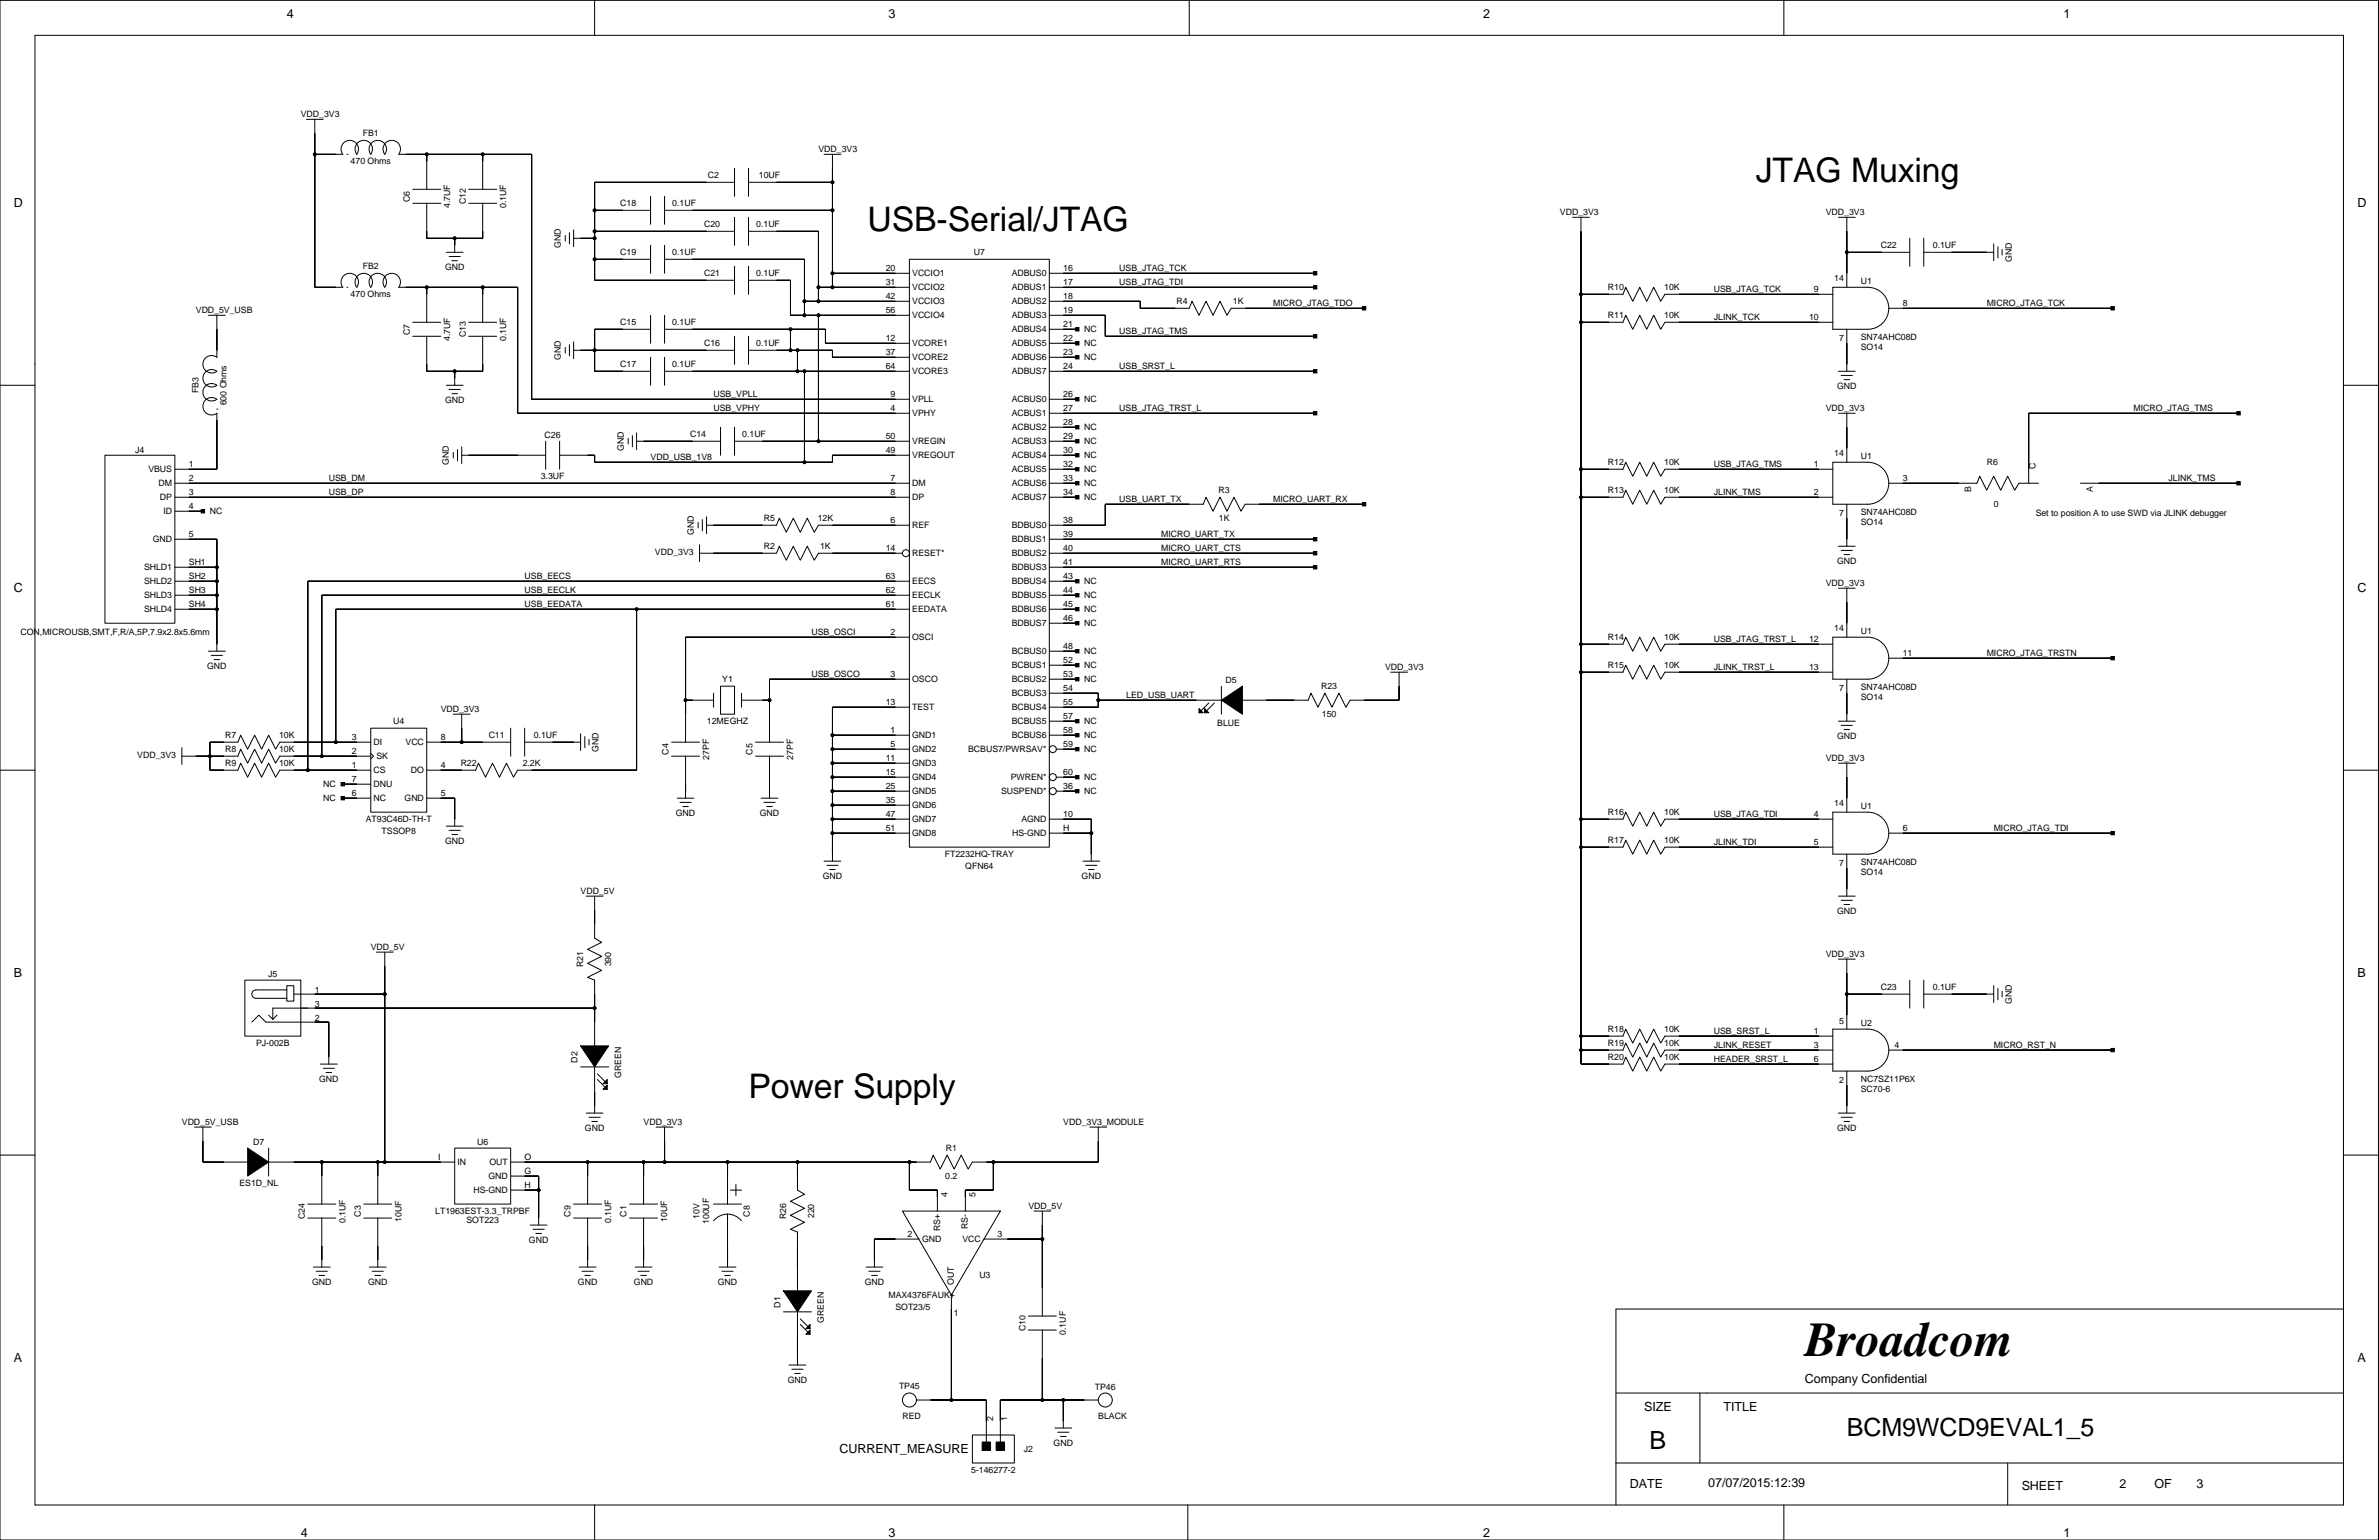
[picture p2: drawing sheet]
<svg xmlns="http://www.w3.org/2000/svg" width="432mm" height="279mm" viewBox="0 0 432 279" stroke-linecap="round" stroke-linejoin="round" font-family="sans-serif">
<defs><g id="words">
<text font-size="8.8" x="327.6" y="246.1">Broadcom</text>
<g font-size="6.1">
<text x="318.7" y="32.9">JTAG Muxing</text>
<text x="157.4" y="41.8">USB-Serial/JTAG</text>
<text x="135.9" y="199.3">Power Supply</text>
</g>
<g font-size="4.6">
<text x="299.4" y="263">B</text>
<text x="335.2" y="260.6">BCM9WCD9EVAL1_5</text>
</g>
<g font-size="2.3">
<text x="52.1" y="3.4">4</text>
<text x="161.3" y="3.4">3</text>
<text x="269.2" y="3.4">2</text>
<text x="374.6" y="3.4">1</text>
<text x="2.5" y="37.6">D</text>
<text x="427.9" y="37.6">D</text>
<text x="2.5" y="107.5">C</text>
<text x="427.9" y="107.5">C</text>
<text x="2.5" y="177.3">B</text>
<text x="427.9" y="177.3">B</text>
<text x="2.5" y="247.1">A</text>
<text x="327.6" y="250.9">Company Confidential</text>
<text x="427.9" y="247.1">A</text>
<text x="298.4" y="256">SIZE</text>
<text x="312.8" y="256">TITLE</text>
<text x="152.4" y="263.6">CURRENT_MEASURE</text>
<text x="310.1" y="269.7">07/07/2015:12:39</text>
<text x="384.7" y="270">2</text>
<text x="398.7" y="270">3</text>
<text x="295.8" y="270">DATE</text>
<text x="366.9" y="270.2">SHEET</text>
<text x="391.1" y="270">OF</text>
<text x="54.6" y="278.9">4</text>
<text x="161.3" y="278.9">3</text>
<text x="269.2" y="278.9">2</text>
<text x="374.6" y="278.9">1</text>
</g>
<g font-size="1.6">
<text x="54.6" y="21.3">VDD_3V3</text>
<text x="63.6" y="29.7">470 Ohms</text>
<text x="65.8" y="24.7">FB1</text>
<text x="148.6" y="27.6">VDD_3V3</text>
<text x="128.5" y="32.3">C2</text>
<text x="137.7" y="32.3">10UF</text>
<text x="74.4" y="36.6" transform="rotate(-90 74.4 36.6)">C6</text>
<text x="81.7" y="37.8" transform="rotate(-90 81.7 37.8)">4.7UF</text>
<text x="84.5" y="37.1" transform="rotate(-90 84.5 37.1)">C12</text>
<text x="91.9" y="37.8" transform="rotate(-90 91.9 37.8)">0.1UF</text>
<text x="112.6" y="37.4">C18</text>
<text x="122" y="37.4">0.1UF</text>
<text x="127.8" y="41.2">C20</text>
<text x="137.3" y="41.2">0.1UF</text>
<text x="283.1" y="39.1">VDD_3V3</text>
<text x="331.4" y="39.1">VDD_3V3</text>
<text x="101.8" y="45" transform="rotate(-90 101.8 45)">GND</text>
<text x="112.6" y="46.2">C19</text>
<text x="122" y="46.2">0.1UF</text>
<text x="176.7" y="46.2">U7</text>
<text x="341.4" y="45">C22</text>
<text x="350.8" y="45">0.1UF</text>
<text x="365.1" y="47.5" transform="rotate(-90 365.1 47.5)">GND</text>
<text x="63.6" y="53.9">470 Ohms</text>
<text x="65.8" y="48.8">FB2</text>
<text x="80.8" y="49">GND</text>
<text x="127.8" y="50.1">C21</text>
<text x="137.3" y="50.1">0.1UF</text>
<text x="160.8" y="49.2">20</text>
<text x="160.8" y="51.8">31</text>
<text x="165.6" y="52.6">VCCIO2</text>
<text x="165.6" y="50.1">VCCIO1</text>
<text x="183.6" y="52.6">ADBUS1</text>
<text x="183.6" y="50.1">ADBUS0</text>
<text x="193" y="49.2">16</text>
<text x="193" y="51.8">17</text>
<text x="203.2" y="51.8">USB_JTAG_TDI</text>
<text x="203.2" y="49.2">USB_JTAG_TCK</text>
<text x="291.9" y="52.6">R10</text>
<text x="302.1" y="52.6">10K</text>
<text x="311.1" y="53">USB_JTAG_TCK</text>
<text x="329.2" y="53">9</text>
<text x="332.9" y="51">14</text>
<text x="337.7" y="51.6">U1</text>
<text x="35.6" y="56.8">VDD_5V_USB</text>
<text x="112.6" y="58.9">C15</text>
<text x="122" y="58.9">0.1UF</text>
<text x="160.8" y="54.3">42</text>
<text x="160.8" y="56.8">56</text>
<text x="165.6" y="57.7">VCCIO4</text>
<text x="165.6" y="55.1">VCCIO3</text>
<text x="183.6" y="57.7">ADBUS3</text>
<text x="183.6" y="55.1">ADBUS2</text>
<text x="193" y="54.3">18</text>
<text x="193" y="56.8">19</text>
<text x="193" y="59.4">21</text>
<text x="213.6" y="55.1">R4</text>
<text x="223.8" y="55.1">1K</text>
<text x="231.1" y="55.6">MICRO_JTAG_TDO</text>
<text x="291.9" y="57.7">R11</text>
<text x="302.1" y="57.7">10K</text>
<text x="311.1" y="58.1">JLINK_TCK</text>
<text x="328.4" y="58.1">10</text>
<text x="345.4" y="55.6">8</text>
<text x="360.6" y="55.6">MICRO_JTAG_TCK</text>
<text x="74.4" y="60.8" transform="rotate(-90 74.4 60.8)">C7</text>
<text x="81.7" y="61.9" transform="rotate(-90 81.7 61.9)">4.7UF</text>
<text x="84.5" y="61.2" transform="rotate(-90 84.5 61.2)">C13</text>
<text x="91.9" y="61.9" transform="rotate(-90 91.9 61.9)">0.1UF</text>
<text x="101.8" y="65.3" transform="rotate(-90 101.8 65.3)">GND</text>
<text x="127.8" y="62.8">C16</text>
<text x="137.3" y="62.8">0.1UF</text>
<text x="160.8" y="61.9">12</text>
<text x="160.8" y="64.5">37</text>
<text x="165.6" y="65.3">VCORE2</text>
<text x="165.6" y="62.8">VCORE1</text>
<text x="183.6" y="65.3">ADBUS6</text>
<text x="183.6" y="62.8">ADBUS5</text>
<text x="183.6" y="60.2">ADBUS4</text>
<text x="193" y="61.9">22</text>
<text x="193" y="64.5">23</text>
<text x="196.8" y="60.2">NC</text>
<text x="196.8" y="62.8">NC</text>
<text x="196.8" y="65.3">NC</text>
<text x="203.2" y="60.6">USB_JTAG_TMS</text>
<text x="333.8" y="61.9">7</text>
<text x="337.7" y="61.7">SN74AHC08D</text>
<text x="337.7" y="63.5">SO14</text>
<text x="36" y="71.3" transform="rotate(-90 36 71.3)">FB3</text>
<text x="112.6" y="66.6">C17</text>
<text x="122" y="66.6">0.1UF</text>
<text x="160.8" y="67">64</text>
<text x="165.6" y="67.8">VCORE3</text>
<text x="183.6" y="67.8">ADBUS7</text>
<text x="193" y="67">24</text>
<text x="203.2" y="67">USB_SRST_L</text>
<text x="333.4" y="70.6">GND</text>
<text x="41.1" y="73.5" transform="rotate(-90 41.1 73.5)">600 Ohms</text>
<text x="80.8" y="73.2">GND</text>
<text x="129.5" y="72.1">USB_VPLL</text>
<text x="129.5" y="74.6">USB_VPHY</text>
<text x="161.6" y="72.1">9</text>
<text x="161.6" y="74.6">4</text>
<text x="165.6" y="75.5">VPHY</text>
<text x="165.6" y="72.9">VPLL</text>
<text x="183.6" y="78">ACBUS2</text>
<text x="183.6" y="75.5">ACBUS1</text>
<text x="183.6" y="72.9">ACBUS0</text>
<text x="193" y="72.1">26</text>
<text x="193" y="74.6">27</text>
<text x="193" y="77.2">28</text>
<text x="196.8" y="72.9">NC</text>
<text x="196.8" y="78">NC</text>
<text x="203.2" y="74.6">USB_JTAG_TRST_L</text>
<text x="331.4" y="74.6">VDD_3V3</text>
<text x="387.3" y="74.6">MICRO_JTAG_TMS</text>
<text x="24.6" y="82.2">J4</text>
<text x="98.9" y="79.5">C26</text>
<text x="113.2" y="81.8" transform="rotate(-90 113.2 81.8)">GND</text>
<text x="118.1" y="83.5">VDD_USB_1V8</text>
<text x="125.3" y="79.3">C14</text>
<text x="134.7" y="79.3">0.1UF</text>
<text x="160.8" y="82.2">49</text>
<text x="160.8" y="79.7">50</text>
<text x="165.6" y="80.5">VREGIN</text>
<text x="165.6" y="83.1">VREGOUT</text>
<text x="183.6" y="83.1">ACBUS4</text>
<text x="183.6" y="80.5">ACBUS3</text>
<text x="193" y="79.7">29</text>
<text x="193" y="82.2">30</text>
<text x="196.8" y="80.5">NC</text>
<text x="196.8" y="83.1">NC</text>
<text x="332.9" y="82.7">14</text>
<text x="337.7" y="83.3">U1</text>
<text x="26.9" y="85.6">VBUS</text>
<text x="28.8" y="88.1">DM</text>
<text x="34.3" y="84.8">1</text>
<text x="34.3" y="87.3">2</text>
<text x="34.3" y="89.9">3</text>
<text x="59.7" y="87.3">USB_DM</text>
<text x="59.7" y="89.9">USB_DP</text>
<text x="81.5" y="84.4" transform="rotate(-90 81.5 84.4)">GND</text>
<text x="98.2" y="86.9">3.3UF</text>
<text x="161.6" y="87.3">7</text>
<text x="161.6" y="89.9">8</text>
<text x="165.6" y="88.1">DM</text>
<text x="183.6" y="88.1">ACBUS6</text>
<text x="183.6" y="85.6">ACBUS5</text>
<text x="193" y="84.8">32</text>
<text x="193" y="87.3">33</text>
<text x="193" y="89.9">34</text>
<text x="196.8" y="85.6">NC</text>
<text x="196.8" y="88.1">NC</text>
<text x="221.2" y="89.4">R3</text>
<text x="291.9" y="84.3">R12</text>
<text x="291.9" y="89.4">R13</text>
<text x="302.1" y="84.3">10K</text>
<text x="302.1" y="89.4">10K</text>
<text x="311.1" y="84.8">USB_JTAG_TMS</text>
<text x="311.1" y="89.9">JLINK_TMS</text>
<text x="329.2" y="89.9">2</text>
<text x="329.2" y="84.8">1</text>
<text x="345.4" y="87.3">3</text>
<text x="357.8" y="89.2" transform="rotate(-90 357.8 89.2)">B</text>
<text x="360.6" y="84.3">R6</text>
<text x="369.5" y="85.1" transform="rotate(-90 369.5 85.1)">C</text>
<text x="379.9" y="89.2" transform="rotate(-90 379.9 89.2)">A</text>
<text x="393.6" y="87.3">JLINK_TMS</text>
<text x="29" y="90.7">DP</text>
<text x="29.7" y="93.2">ID</text>
<text x="34.3" y="92.4">4</text>
<text x="38.1" y="93.2">NC</text>
<text x="138.7" y="94.5">R5</text>
<text x="148.4" y="94.5">12K</text>
<text x="161.6" y="94.9">6</text>
<text x="165.6" y="95.8">REF</text>
<text x="165.6" y="90.7">DP</text>
<text x="183.6" y="90.7">ACBUS7</text>
<text x="183.6" y="95.8">BDBUS0</text>
<text x="193" y="94.9">38</text>
<text x="196.8" y="90.7">NC</text>
<text x="203.2" y="91.1">USB_UART_TX</text>
<text x="221.2" y="94.5">1K</text>
<text x="231.1" y="91.1">MICRO_UART_RX</text>
<text x="333.8" y="93.7">7</text>
<text x="337.7" y="93.5">SN74AHC08D</text>
<text x="337.7" y="95.3">SO14</text>
<text x="361.9" y="92">0</text>
<text x="369.5" y="93.7">Set to position A to use SWD via JLINK debugger</text>
<text x="27.7" y="98.3">GND</text>
<text x="34.3" y="97.5">5</text>
<text x="118.9" y="100.6">VDD_3V3</text>
<text x="125.9" y="97" transform="rotate(-90 125.9 97)">GND</text>
<text x="138.7" y="99.6">R2</text>
<text x="148.9" y="99.6">1K</text>
<text x="160.8" y="100">14</text>
<text x="165.6" y="100.8">RESET*</text>
<text x="183.6" y="100.8">BDBUS2</text>
<text x="183.6" y="98.3">BDBUS1</text>
<text x="193" y="97.5">39</text>
<text x="193" y="100">40</text>
<text x="210.8" y="97.5">MICRO_UART_TX</text>
<text x="210.8" y="100">MICRO_UART_CTS</text>
<text x="26.1" y="105.9">SHLD2</text>
<text x="26.1" y="103.4">SHLD1</text>
<text x="34.3" y="102.5">SH1</text>
<text x="34.3" y="105.1">SH2</text>
<text x="34.3" y="107.6">SH3</text>
<text x="95.2" y="107.6">USB_EECLK</text>
<text x="95.2" y="105.1">USB_EECS</text>
<text x="160.8" y="107.6">62</text>
<text x="160.8" y="105.1">63</text>
<text x="165.6" y="105.9">EECS</text>
<text x="183.6" y="105.9">BDBUS4</text>
<text x="183.6" y="103.4">BDBUS3</text>
<text x="193" y="102.5">41</text>
<text x="193" y="105.1">43</text>
<text x="193" y="107.6">44</text>
<text x="196.8" y="105.9">NC</text>
<text x="210.8" y="102.5">MICRO_UART_RTS</text>
<text x="331.4" y="106.4">VDD_3V3</text>
<text x="333.4" y="102.4">GND</text>
<text x="26.1" y="111">SHLD4</text>
<text x="26.1" y="108.5">SHLD3</text>
<text x="34.3" y="110.2">SH4</text>
<text x="95.2" y="110.2">USB_EEDATA</text>
<text x="160.8" y="110.2">61</text>
<text x="165.6" y="108.5">EECLK</text>
<text x="165.6" y="111">EEDATA</text>
<text x="183.6" y="113.5">BDBUS7</text>
<text x="183.6" y="111">BDBUS6</text>
<text x="183.6" y="108.5">BDBUS5</text>
<text x="193" y="110.2">45</text>
<text x="193" y="112.7">46</text>
<text x="196.8" y="108.5">NC</text>
<text x="196.8" y="111">NC</text>
<text x="196.8" y="113.5">NC</text>
<text x="3.7" y="115.2">CON,MICROUSB,SMT,F,R/A,5P,7.9x2.8x5.6mm</text>
<text x="147.3" y="115.2">USB_OSCI</text>
<text x="161.6" y="115.2">2</text>
<text x="165.6" y="116.1">OSCI</text>
<text x="183.6" y="118.6">BCBUS0</text>
<text x="193" y="117.8">48</text>
<text x="196.8" y="118.6">NC</text>
<text x="291.9" y="116.1">R14</text>
<text x="302.1" y="116.1">10K</text>
<text x="311.1" y="116.5">USB_JTAG_TRST_L</text>
<text x="328.4" y="116.5">12</text>
<text x="332.9" y="114.5">14</text>
<text x="337.7" y="115.1">U1</text>
<text x="345.4" y="119.1">11</text>
<text x="360.6" y="119.1">MICRO_JTAG_TRSTN</text>
<text x="37.6" y="121.4">GND</text>
<text x="131.1" y="123.7">Y1</text>
<text x="147.3" y="122.9">USB_OSCO</text>
<text x="161.6" y="122.9">3</text>
<text x="165.6" y="123.7">OSCO</text>
<text x="183.6" y="123.7">BCBUS2</text>
<text x="183.6" y="121.2">BCBUS1</text>
<text x="193" y="120.3">52</text>
<text x="193" y="122.9">53</text>
<text x="193" y="125.4">54</text>
<text x="196.8" y="121.2">NC</text>
<text x="196.8" y="123.7">NC</text>
<text x="222.5" y="124">D5</text>
<text x="239.8" y="125">R23</text>
<text x="251.4" y="121.6">VDD_3V3</text>
<text x="291.9" y="121.2">R15</text>
<text x="302.1" y="121.2">10K</text>
<text x="311.1" y="121.6">JLINK_TRST_L</text>
<text x="328.4" y="121.6">13</text>
<text x="333.8" y="125.4">7</text>
<text x="337.7" y="125.2">SN74AHC08D</text>
<text x="71.4" y="131.3">U4</text>
<text x="80" y="129.2">VDD_3V3</text>
<text x="128.3" y="131.3">12MEGHZ</text>
<text x="160.8" y="127.9">13</text>
<text x="165.6" y="128.8">TEST</text>
<text x="183.6" y="131.3">BCBUS5</text>
<text x="183.6" y="128.8">BCBUS4</text>
<text x="183.6" y="126.2">BCBUS3</text>
<text x="193" y="127.9">55</text>
<text x="193" y="130.5">57</text>
<text x="196.8" y="131.3">NC</text>
<text x="204.4" y="126.7">LED_USB_UART</text>
<text x="220.9" y="131.8">BLUE</text>
<text x="239.9" y="130">150</text>
<text x="337.7" y="127">SO14</text>
<text x="24.9" y="137.4">VDD_3V3</text>
<text x="40.9" y="133.9">R7</text>
<text x="40.9" y="136.4">R8</text>
<text x="50.7" y="133.9">10K</text>
<text x="50.7" y="136.4">10K</text>
<text x="63.9" y="136.8">2</text>
<text x="63.9" y="134.3">3</text>
<text x="67.8" y="135.1">DI</text>
<text x="68.3" y="137.7">SK</text>
<text x="73.6" y="135.1">VCC</text>
<text x="80" y="134.3">8</text>
<text x="88.7" y="133.9">C11</text>
<text x="96.9" y="133.9">0.1UF</text>
<text x="108.7" y="136.4" transform="rotate(-90 108.7 136.4)">GND</text>
<text x="121.4" y="136.9" transform="rotate(-90 121.4 136.9)">C4</text>
<text x="128.7" y="137.8" transform="rotate(-90 128.7 137.8)">27PF</text>
<text x="136.6" y="136.9" transform="rotate(-90 136.6 136.9)">C5</text>
<text x="144" y="137.8" transform="rotate(-90 144 137.8)">27PF</text>
<text x="161.6" y="133">1</text>
<text x="161.6" y="135.6">5</text>
<text x="165.6" y="136.4">GND2</text>
<text x="165.6" y="133.9">GND1</text>
<text x="175.7" y="136.4">BCBUS7/PWRSAV*</text>
<text x="183.6" y="133.9">BCBUS6</text>
<text x="193" y="133">58</text>
<text x="193" y="135.6">59</text>
<text x="196.8" y="133.9">NC</text>
<text x="196.8" y="136.4">NC</text>
<text x="333.4" y="134.1">GND</text>
<text x="40.9" y="138.9">R9</text>
<text x="50.7" y="138.9">10K</text>
<text x="58.7" y="142.7">NC</text>
<text x="63.9" y="141.9">7</text>
<text x="63.9" y="139.4">1</text>
<text x="67.8" y="140.2">CS</text>
<text x="67.8" y="142.7">DNU</text>
<text x="74.6" y="140.2">DO</text>
<text x="80" y="139.4">4</text>
<text x="83.6" y="138.9">R22</text>
<text x="94.9" y="138.9">2.2K</text>
<text x="160.8" y="138.1">11</text>
<text x="160.8" y="140.6">15</text>
<text x="160.8" y="143.2">25</text>
<text x="165.6" y="141.5">GND4</text>
<text x="165.6" y="138.9">GND3</text>
<text x="183.4" y="141.5">PWREN*</text>
<text x="193" y="140.6">60</text>
<text x="193" y="143.2">36</text>
<text x="196.8" y="141.5">NC</text>
<text x="331.4" y="138.1">VDD_3V3</text>
<text x="58.7" y="145.3">NC</text>
<text x="63.9" y="144.4">6</text>
<text x="66.4" y="149.1">AT93C46D-TH-T</text>
<text x="67.8" y="145.3">NC</text>
<text x="73.4" y="145.3">GND</text>
<text x="80" y="144.4">5</text>
<text x="122.7" y="148.1">GND</text>
<text x="137.9" y="148.1">GND</text>
<text x="160.8" y="145.7">35</text>
<text x="160.8" y="148.3">47</text>
<text x="165.6" y="149.1">GND7</text>
<text x="165.6" y="146.6">GND6</text>
<text x="165.6" y="144">GND5</text>
<text x="181.7" y="144">SUSPEND*</text>
<text x="185.4" y="149.1">AGND</text>
<text x="193" y="148.3">10</text>
<text x="196.8" y="144">NC</text>
<text x="291.9" y="147.8">R16</text>
<text x="302.1" y="147.8">10K</text>
<text x="311.1" y="148.3">USB_JTAG_TDI</text>
<text x="329.2" y="148.3">4</text>
<text x="332.9" y="146.2">14</text>
<text x="337.7" y="146.8">U1</text>
<text x="69.3" y="151.3">TSSOP8</text>
<text x="80.8" y="153.2">GND</text>
<text x="160.8" y="150.8">51</text>
<text x="165.6" y="151.6">GND8</text>
<text x="171.5" y="155.4">FT2232HQ-TRAY</text>
<text x="183.7" y="151.6">HS-GND</text>
<text x="193" y="150.8">H</text>
<text x="291.9" y="152.9">R17</text>
<text x="302.1" y="152.9">10K</text>
<text x="311.1" y="153.3">JLINK_TDI</text>
<text x="329.2" y="153.3">5</text>
<text x="345.4" y="150.8">6</text>
<text x="361.9" y="150.8">MICRO_JTAG_TDI</text>
<text x="149.3" y="159.5">GND</text>
<text x="175.2" y="157.7">QFN64</text>
<text x="196.3" y="159.5">GND</text>
<text x="333.8" y="157.1">7</text>
<text x="337.7" y="157">SN74AHC08D</text>
<text x="337.7" y="158.7">SO14</text>
<text x="105.4" y="162.2">VDD_5V</text>
<text x="333.4" y="165.9">GND</text>
<text x="67.3" y="172.4">VDD_5V</text>
<text x="331.4" y="173.7">VDD_3V3</text>
<text x="48.7" y="177.3">J5</text>
<text x="105.9" y="175.5" transform="rotate(-90 105.9 175.5)">R21</text>
<text x="110.9" y="175.3" transform="rotate(-90 110.9 175.3)">390</text>
<text x="341.4" y="179.6">C23</text>
<text x="350.8" y="179.6">0.1UF</text>
<text x="57.1" y="185.2">2</text>
<text x="57.1" y="182.6">3</text>
<text x="57.1" y="180.1">1</text>
<text x="333.8" y="185.8">5</text>
<text x="365.1" y="182.1" transform="rotate(-90 365.1 182.1)">GND</text>
<text x="46.5" y="189.7">PJ-002B</text>
<text x="291.9" y="187.2">R18</text>
<text x="291.9" y="189.7">R19</text>
<text x="302.1" y="187.2">10K</text>
<text x="302.1" y="189.7">10K</text>
<text x="311.1" y="187.6">USB_SRST_L</text>
<text x="311.1" y="190.2">JLINK_RESET</text>
<text x="329.2" y="190.2">3</text>
<text x="329.2" y="187.6">1</text>
<text x="337.7" y="186.2">U2</text>
<text x="343.8" y="190.2">4</text>
<text x="361.9" y="190.2">MICRO_RST_N</text>
<text x="57.9" y="196.3">GND</text>
<text x="104.8" y="192.8" transform="rotate(-90 104.8 192.8)">D2</text>
<text x="112.7" y="195.6" transform="rotate(-90 112.7 195.6)">GREEN</text>
<text x="291.9" y="192.3">R20</text>
<text x="302.1" y="192.3">10K</text>
<text x="311.1" y="192.7">HEADER_SRST_L</text>
<text x="329.2" y="192.7">6</text>
<text x="333.8" y="196.5">2</text>
<text x="337.7" y="196.3">NC7SZ11P6X</text>
<text x="337.7" y="198.1">SC70-6</text>
<text x="33" y="204.1">VDD_5V_USB</text>
<text x="46" y="207.8">D7</text>
<text x="86.6" y="207.8">U6</text>
<text x="106.2" y="205.2">GND</text>
<text x="116.8" y="204.1">VDD_3V3</text>
<text x="171.7" y="208.8">R1</text>
<text x="193" y="204.1">VDD_3V3_MODULE</text>
<text x="333.4" y="205.2">GND</text>
<text x="43.5" y="215.1">ES1D_NL</text>
<text x="79.6" y="210.5">I</text>
<text x="83" y="211.3">IN</text>
<text x="88.7" y="213.8">GND</text>
<text x="88.8" y="211.3">OUT</text>
<text x="95.2" y="210.5">O</text>
<text x="95.2" y="213">G</text>
<text x="95.2" y="215.6">H</text>
<text x="171.6" y="213.8">0.2</text>
<text x="55.3" y="221.2" transform="rotate(-90 55.3 221.2)">C24</text>
<text x="62.7" y="221.9" transform="rotate(-90 62.7 221.9)">0.1UF</text>
<text x="65.5" y="220.7" transform="rotate(-90 65.5 220.7)">C3</text>
<text x="72.8" y="221.7" transform="rotate(-90 72.8 221.7)">10UF</text>
<text x="79" y="220.2">LT1963EST-3.3_TRPBF</text>
<text x="84.7" y="222">SOT223</text>
<text x="85.9" y="216.4">HS-GND</text>
<text x="103.6" y="220.7" transform="rotate(-90 103.6 220.7)">C9</text>
<text x="110.9" y="221.9" transform="rotate(-90 110.9 221.9)">0.1UF</text>
<text x="113.7" y="220.7" transform="rotate(-90 113.7 220.7)">C1</text>
<text x="121.1" y="221.7" transform="rotate(-90 121.1 221.7)">10UF</text>
<text x="126.9" y="221.1" transform="rotate(-90 126.9 221.1)">10V</text>
<text x="136.1" y="220.7" transform="rotate(-90 136.1 220.7)">C8</text>
<text x="142.7" y="221.2" transform="rotate(-90 142.7 221.2)">R26</text>
<text x="147.8" y="221" transform="rotate(-90 147.8 221)">220</text>
<text x="172" y="217.2" transform="rotate(-90 172 217.2)">4</text>
<text x="177" y="217.2" transform="rotate(-90 177 217.2)">5</text>
<text x="186.6" y="219.4">VDD_5V</text>
<text x="96" y="225.5">GND</text>
<text x="128.7" y="222.1" transform="rotate(-90 128.7 222.1)">100UF</text>
<text x="164.7" y="224.4">2</text>
<text x="167.3" y="225.3">GND</text>
<text x="170.6" y="223.3" transform="rotate(-90 170.6 223.3)">RS+</text>
<text x="174.7" y="225.3">VCC</text>
<text x="175.7" y="223" transform="rotate(-90 175.7 223)">RS-</text>
<text x="181.1" y="224.4">3</text>
<text x="56.6" y="233.1">GND</text>
<text x="66.8" y="233.1">GND</text>
<text x="104.9" y="233.1">GND</text>
<text x="115.1" y="233.1">GND</text>
<text x="130.3" y="233.1">GND</text>
<text x="157" y="233.1">GND</text>
<text x="173.2" y="233.2" transform="rotate(-90 173.2 233.2)">OUT</text>
<text x="177.8" y="231.9">U3</text>
<text x="141.7" y="237.2" transform="rotate(-90 141.7 237.2)">D1</text>
<text x="161.3" y="235.4">MAX4376FAUK+</text>
<text x="162.5" y="237.7">SOT23/5</text>
<text x="173.1" y="238.8">1</text>
<text x="149.6" y="240" transform="rotate(-90 149.6 240)">GREEN</text>
<text x="186.1" y="241.5" transform="rotate(-90 186.1 241.5)">C10</text>
<text x="193.5" y="242.2" transform="rotate(-90 193.5 242.2)">0.1UF</text>
<text x="143" y="250.9">GND</text>
<text x="163.2" y="251.9">TP45</text>
<text x="163.8" y="257.5">RED</text>
<text x="180.3" y="257.8" transform="rotate(-90 180.3 257.8)">2</text>
<text x="182.8" y="257.8" transform="rotate(-90 182.8 257.8)">1</text>
<text x="198.7" y="252.2">TP46</text>
<text x="199.3" y="257.5">BLACK</text>
<text x="185.8" y="263.4">J2</text>
<text x="191.2" y="262.4">GND</text>
<text x="176.3" y="267.2">5-146277-2</text>
</g>
</g></defs>
<g fill="none" stroke="#000" stroke-width=".18">
<path d="M0 .1h431.7v279.3h-431.7zM6.3 6.4h419.1v266.7h-419.1zM107.9 .1v6.3M215.9 .1v6.3M323.8 .1v6.3M55.6 21.6h3.1M57.1 28h5.1a1.59 1.59 0 0 1 .2-2.1 1.59 1.59 0 0 1 2.2 0 1.59 1.59 0 0 1 .2 2.1 1.59 1.59 0 0 1 .2-2.1 1.59 1.59 0 0 1 2.1 0 1.59 1.59 0 0 1 .2 2.1 1.59 1.59 0 0 1 .2-2.1 1.59 1.59 0 0 1 2.1 0 1.59 1.59 0 0 1 .2 2.1 1.59 1.59 0 0 1 .2-2.1 1.59 1.59 0 0 1 2.2 0 1.59 1.59 0 0 1 .2 2.1h24.1v44.4h68.6M57.1 21.6v30.5h5.1a1.59 1.59 0 0 1 .2-2.1 1.59 1.59 0 0 1 2.2 0 1.59 1.59 0 0 1 .2 2.1 1.59 1.59 0 0 1 .2-2.1 1.59 1.59 0 0 1 2.1 0 1.59 1.59 0 0 1 .2 2.1 1.59 1.59 0 0 1 .2-2.1 1.59 1.59 0 0 1 2.1 0 1.59 1.59 0 0 1 .2 2.1 1.59 1.59 0 0 1 .2-2.1 1.59 1.59 0 0 1 2.2 0 1.59 1.59 0 0 1 .2 2.1h21.6v22.9h71.1M63 28h.1M74.9 36.9h5.1M74.9 34.3h5.1M77.5 28v6.3"/>
<path d="M77.5 36.9v6.3h10.1v-6.3M85.1 36.9h5M85.1 34.3h5M87.6 28v6.3M107.9 38.2h10.2M118.1 35.6v5.1M120.6 35.6v5.1M120.6 38.2h30.5M133.3 33.1h-25.4v17.8h25.4M133.3 30.5v5.1M133.3 39.4v5.1M135.9 30.5v5.1"/>
<path d="M135.9 39.4v5.1M135.9 33.1h15.2M149.6 28h3M151.1 28v24.1M285.4 39.4h3.1M287 39.4v153.7h7.6l.5-1.3 1.3 2.5 1.2-2.5 1.3 2.5 1.3-2.5 1.2 2.5 .8-1.2h30.5M333.7 39.4h3M335.2 39.4v12.7M37.8 57.2h3.1M39.4 57.2v7.6M63 52.1h.1M74.9 58.5h5.1"/>
<path d="M77.5 52.1v6.4M81 45.8h3.1M81.5 46.5h2M82 47.3h1M82.5 43.2v2.6M85.1 58.5h5M87.6 52.1v6.4M102.6 42.7v1M103.4 42.2v2M104.1 43.2h3.8M104.1 41.7v3.1M107.9 47h10.2"/>
<path d="M107.9 42h25.4M118.1 59.7h-10.2v7.7h10.2M118.1 44.5v5.1M118.1 57.2v5.1M120.6 59.7h29.2v2.6h15.3M120.6 44.5v5.1M120.6 57.2v5.1M120.6 47h25.4v10.2M133.3 48.3v5.1M135.9 50.9h7.6v6.3h21.6M135.9 48.3v5.1M135.9 42h12.7v12.7"/>
<path d="M143.5 59.7v3.8M146 54.7h19.1M148.6 52.1h16.5M148.6 57.2v22.9M151.1 49.6h14M165.1 47h25.4v106.7h-25.4zM190.5 54.7h16.5v1.2h8.9l.5-1.2 1.2 2.5 1.3-2.5 1.3 2.5 1.2-2.5 1.3 2.5 .8-1.3h24.1M190.5 57.2h10.1v3.8h38.1M190.5 52.1h48.2M190.5 49.6h48.2M190.5 59.7h5M287 53.4h7.6l.5-1.3 1.3 2.6 1.2-2.6 1.3 2.6 1.3-2.6 1.2 2.6 .8-1.3h30.5"/>
<path d="M287 58.5h7.6l.5-1.3 1.3 2.5 1.2-2.5 1.3 2.5 1.3-2.5 1.2 2.5 .8-1.2h30.5M332.7 52.1h6.3a3.8 3.8 0 0 1 3.8 3.8 3.8 3.8 0 0 1-3.8 3.8h-6.3zM335.2 59.7v7.7M335.2 45.8h11.4M342.8 55.9h40.7M346.6 43.2v5.1M349.2 45.8h12.7M349.2 43.2v5.1M351.7 59.7h.1M353 59.7h.1M361.9 44.2v3.1M362.6 44.8v2"/>
<path d="M363.4 45.3v1M0 69.9h6.3M39.4 74.2h.1M39.4 75v10.1h-7.7M39.4 64.8a1.59 1.59 0 0 0-2.2 .2 1.59 1.59 0 0 0 0 2.2 1.59 1.59 0 0 0 2.2 .2 1.59 1.59 0 0 0-2.2 .2 1.59 1.59 0 0 0 0 2.1 1.59 1.59 0 0 0 2.2 .2 1.59 1.59 0 0 0-2.2 .2 1.59 1.59 0 0 0 0 2.1 1.59 1.59 0 0 0 2.2 .2 1.59 1.59 0 0 0-2.2 .2 1.59 1.59 0 0 0 0 2.2 1.59 1.59 0 0 0 2.2 .2M74.9 61h5.1M77.5 61v6.4h10.1v-6.4M81 69.9h3.1M81.5 70.7h2M82 71.4h1M82.5 67.4v2.5M85.1 61h5"/>
<path d="M102.6 63v1.1M103.4 62.5v2.1M104.1 63.5h29.2M104.1 62v3.1M114 79.5v1.1M114.8 79v2.1M115.5 78.5v3.1M118.1 64.8v5.1M120.6 67.4h44.5M120.6 64.8v5.1M130.8 77.5v5.1M133.3 61v5.1"/>
<path d="M133.3 77.5v5.1M135.9 63.5h15.2v1.3h14M135.9 61v5.1M144.7 63.5v3.9M146 67.4v16.5M190.5 75h48.2M190.5 72.4h5M190.5 67.4h48.2M190.5 64.8h5M190.5 62.3h5M190.5 77.5h5M333.7 75h3"/>
<path d="M333.7 67.4h3M334.2 68.1h2M334.7 68.9h1M335.2 75v8.9M406.3 75h-38.1v12.7M425.4 69.9h6.3M19 82.6h12.7v30.5h-12.7zM31.7 90.2h133.4M31.7 87.7h133.4M31.7 97.8h7.7v20.3M31.7 92.8h5.1M82.3 82.1v1"/>
<path d="M83 81.6v2M83.8 82.6h15.2M83.8 81.1v3M99 80.1v5M101.6 82.6h6.3v1.3h43.2v-1.3h14M101.6 80.1v5M115.5 80.1h15.3M126.7 94.8v1M127 98.8v3.1M127.5 94.3v2M128.2 95.3h12.7l.5-1.3 1.3 2.6 1.3-2.6 1.3 2.6 1.2-2.6 1.3 2.6 .8-1.3h16.5M128.2 93.8v3"/>
<path d="M133.3 80.1h31.8M190.5 80.1h5M190.5 82.6h5M190.5 90.2h5M190.5 87.7h5M190.5 85.1h5M190.5 97.8h48.2M247.6 91.5h-21.6l-.8 1.3-1.2-2.6-1.3 2.6-1.3-2.6-1.2 2.6-1.3-2.6-.5 1.3h-17.8v3.8h-10.1M287 85.1h7.6l.5-1.2 1.3 2.5 1.2-2.5 1.3 2.5 1.3-2.5 1.2 2.5 .8-1.3h30.5M287 90.2h7.6l.5-1.3 1.3 2.6 1.2-2.6 1.3 2.6 1.3-2.6 1.2 2.6 .8-1.3h30.5M332.7 83.9h6.3a3.8 3.8 0 0 1 3.8 3.8 3.8 3.8 0 0 1-3.8 3.8h-6.3zM333.7 99.1h3"/>
<path d="M334.2 99.9h2M335.2 91.5v7.6M342.8 87.7h16l.5-1.3 1.3 2.5 1.3-2.5 1.2 2.5 1.3-2.5 1.3 2.5 .7-1.2h3.6M351.7 91.5h.1M353 91.5h.1M377.6 87.7h28.7M31.7 105.4h7.7M31.7 108h7.7M31.7 110.5h7.7M31.7 102.9h7.7M37.8 118.1h3.1M38.3 118.9h2.1"/>
<path d="M38.9 119.7h1M115.5 110.5v29.2h-21.5l-.8 1.3-1.3-2.5-1.2 2.5-1.3-2.5-1.3 2.5-1.3-2.5-.5 1.2h-8.8M127 100.4h13.9l.5-1.3 1.3 2.5 1.3-2.5 1.3 2.5 1.2-2.5 1.3 2.5 .8-1.2h15.2M165.1 105.4h-109.2v34.3M165.1 108h-106.7v29.2M165.1 110.5h-104.2v24.2M165.1 115.6h-40.7v19.1M190.5 100.4h48.2M190.5 105.4h5M190.5 108h5M190.5 110.5h5M190.5 113.1h5"/>
<path d="M190.5 102.9h48.2M190.5 118.1h5M287 116.9h7.6l.5-1.3 1.3 2.5 1.2-2.5 1.3 2.5 1.3-2.5 1.2 2.5 .8-1.2h30.5M332.7 115.6h6.3a3.8 3.8 0 0 1 3.8 3.8 3.8 3.8 0 0 1-3.8 3.8h-6.3zM333.7 106.7h3M334.7 100.6h1M335.2 106.7v8.9M342.8 119.4h40.7M0 139.7h6.3M33 137.2h10.2l.5-1.3 1.2 2.6 1.3-2.6 1.3 2.6 1.3-2.6 1.2 2.6 .8-1.3h16.5M33 135.7v3M67.3 132.1h10.2v15.2h-10.2z"/>
<path d="M67.3 136.7l.5 .5-.5 .5M67.3 134.7h-16.5l-.8 1.2-1.2-2.5-1.3 2.5-1.3-2.5-1.3 2.5-1.2-2.5-.5 1.3h-5.1v5h5.1l.5-1.2 1.2 2.5 1.3-2.5 1.3 2.5 1.3-2.5 1.2 2.5 .8-1.3h16.5M77.5 134.7h15.2M82.3 129.6h3M83.8 129.6v5.1M92.7 132.1v5.1M95.2 134.7h10.2M95.2 132.1v5.1M105.4 133.1v3.1M106.1 133.6v2.1M106.9 134.1v1.1M121.9 137.2h5.1"/>
<path d="M121.9 134.7h5.1M124.4 127h5.1M124.4 137.2v7.6M129.5 125.8v2.5M130.8 124.5h2.5v5.1h-2.5zM134.6 127h5.1M134.6 125.8v2.5M137.1 137.2h5.1M137.1 134.7h5.1M139.7 137.2v7.6M151.1 135.9h14M151.1 133.4h14"/>
<path d="M151.1 138.5h14M165.1 128.3h-14v27.9M165.1 123.2h-25.4v11.5M190.5 133.4h5M190.5 130.8h5M190.5 125.8h8.8v2.5h-8.8M190.5 123.2h5M190.5 120.7h5M191.7 135.9h3.8M199.3 127h22.4M219.4 127.5l-1.5 1.6M220.4 127.5l-1.5 1.6"/>
<path d="M221.7 124.5v5.1M252.4 122h3.1M253.9 122v5h-8.8l-.8 1.3-1.3-2.5-1.2 2.5-1.3-2.5-1.3 2.5-1.3-2.5-.5 1.2h-11.9M287 122h7.6l.5-1.3 1.3 2.5 1.2-2.5 1.3 2.5 1.3-2.5 1.2 2.5 .8-1.2h30.5M333.7 130.8h3M333.7 138.5h3M334.2 131.6h2M334.7 132.4h1M335.2 123.2v7.6M335.2 138.5v8.8M351.7 123.2h.1M353 123.2h.1"/>
<path d="M425.4 139.7h6.3M62.2 144.8h5.1M62.2 142.3h5.1M77.5 144.8h5v5.1M81 149.9h3.1M81.5 150.7h2M82 151.4h1M122.9 144.8h3.1M123.4 145.6h2M123.9 146.3h1M138.1 144.8h3.1M138.7 145.6h2"/>
<path d="M139.2 146.3h1M149.6 156.2h3M150.1 157h2M150.6 157.8h1M151.1 143.5h14M151.1 151.2h14M151.1 148.6h14M151.1 146.1h14M151.1 141h14M190.5 151.2h7.6M190.5 148.6h7.6v7.6M191.7 143.5h3.8"/>
<path d="M191.7 141h3.8M196.6 156.2h3M197.1 157h2M197.6 157.8h1M287 148.6h7.6l.5-1.3 1.3 2.6 1.2-2.6 1.3 2.6 1.3-2.6 1.2 2.6 .8-1.3h30.5M287 153.7h7.6l.5-1.3 1.3 2.6 1.2-2.6 1.3 2.6 1.3-2.6 1.2 2.6 .8-1.3h30.5M332.7 147.3h6.3a3.8 3.8 0 0 1 3.8 3.9 3.8 3.8 0 0 1-3.8 3.8h-6.3zM335.2 155v7.6M342.8 151.2h40.7M351.7 155h.1M353 155h.1M44.4 177.8h10.2v10.2h-10.2z"/>
<path d="M52.1 178.8h1.2v2.8h-1.2zM52.1 179.6h-5.6a.76 .76 0 0 0-.8 .8 .76 .76 0 0 0 .8 .7h5.6M68.3 172.7h3.1M69.8 172.7v38.1M106.4 162.6h3M107.9 162.6v7.6l1.3 .8-2.5 1.2 2.5 1.3-2.5 1.3 2.5 1.2-2.5 1.3 1.2 .5v12M333.7 174h3M333.7 162.6h3M334.2 163.3h2M334.7 164.1h1M335.2 174v12.7M346.6 177.8v5.1"/>
<path d="M349.2 177.8v5.1M361.9 178.8v3.1M362.6 179.3v2.1M363.4 179.9v1M45.7 185.4l1.3-1.2 1.2 1.2h11.5v7.7M48.8 184.2l.7 .7M50.3 184.2l-.8 .7M53.3 180.4h16.5M58.2 193.1h3M58.7 193.8h2M59.2 194.6h1M105.4 193.6h5.1"/>
<path d="M107.9 193.6v8.3M107.9 182.9h-58.4v2M108.4 194.8l1.6 1.6M108.4 195.9l1.6 1.5M287 188h7.6l.5-1.3 1.3 2.6 1.2-2.6 1.3 2.6 1.3-2.6 1.2 2.6 .8-1.3h30.5M287 190.5h7.6l.5-1.2 1.3 2.5 1.2-2.5 1.3 2.5 1.3-2.5 1.2 2.5 .8-1.3h30.5M332.7 186.7h6.3a3.8 3.8 0 0 1 3.8 3.8 3.8 3.8 0 0 1-3.8 3.8h-6.3zM335.2 194.3v7.6M335.2 180.4h11.4M342.8 190.5h40.7M349.2 180.4h12.7M351.7 194.3h.1"/>
<path d="M353 194.3h.1M0 209.6h6.3M35.3 204.5h3M36.8 204.5v6.3h8.1M48.8 210.8h33.7M48.8 208.3v5.1M55.9 218.5h5M58.4 210.8v7.7M66 218.5h5.1M68.6 210.8v7.7M82.5 208.3h10.2v10.2h-10.2zM92.7 215.9h5.1"/>
<path d="M92.7 213.4h5.1v8.9M104.1 218.5h5.1M106.4 201.9h3M106.7 210.8v7.7M106.9 202.7h2M107.4 203.5h1M114.3 218.5h5.1M116.8 210.8v7.7M119.1 204.5h3M120.6 204.5v6.3M129.5 218.5h5.1M132.1 210.8v7.7"/>
<path d="M132.6 215.9h2M133.6 214.9v2M144.7 210.8v5.1l1.3 .8-2.5 1.2 2.5 1.3-2.5 1.3 2.5 1.3-2.5 1.2 1.2 .5v10.7M163.8 219.7h17.8l-8.9 15.3zM165.1 210.8v5.1h5v3.8M180.3 210.8v5.1h-5.1v3.8M187.7 219.7h3M189.2 219.7v19.1M197.8 204.5h3.1M199.3 204.5v6.3h-22.8l-.8 1.3-1.2-2.5-1.3 2.5-1.3-2.5-1.3 2.5-1.2-2.5-.5 1.2h-76.2M333.7 201.9h3M334.2 202.7h2"/>
<path d="M334.7 203.5h1M425.4 209.6h6.3M55.9 221h5M56.9 229.9h3M57.4 230.6h2M57.9 231.4h1M58.4 221v8.9M66 221h5.1M67 229.9h3.1M67.5 230.6h2.1M68.1 231.4h1M68.6 221v8.9"/>
<path d="M96.2 222.3h3.1M96.8 223h2M97.3 223.8h1M104.1 221h5.1M105.1 229.9h3.1M105.6 230.6h2.1M106.1 231.4h1.1M106.7 221v8.9M114.3 221h5.1M115.3 229.9h3M115.8 230.6h2M116.3 231.4h1"/>
<path d="M116.8 221v8.9M129.5 221.5a3.3 3.3 0 0 1 5.1 0M130.5 229.9h3.1M131 230.6h2.1M131.5 231.4h1.1M132.1 220.2v9.7M142.2 238h5.1M144.7 238v9.7M145.3 239.3l1.5 1.5M157.2 229.9h3M157.7 230.6h2M158.2 231.4h1"/>
<path d="M166.8 224.8h-8.1v5.1M172.7 235v19M178.5 224.8h10.7M186.6 238.8h5.1M425.4 237.5h-132.1v35.6M143.2 247.7h3.1M143.7 248.4h2.1M144.2 249.2h1.1M145.3 240.3l1.5 1.5M161.3 254h.1M162.5 254h.1M163.8 251.5h.1"/>
<path d="M165.1 252.7h.1M165.1 254h.1M166.3 254h12.7v7.6M186.6 241.3h5.1M189.2 241.3v12.7M191.5 259.1h3M192 259.8h2M193 254v5.1M199.3 254h-17.7v7.6M200.6 255.3h.1M200.6 254h.1M201.9 256.5h.1"/>
<path d="M203.2 254h.1M204.4 254h.1M293.3 252.7h132.1M308.5 252.7v12.7M107.9 273.1v6.3M176.5 260.4h7.6v5h-7.6zM192.5 260.6h1M215.6 273.1v6.3M293.3 265.4h132.1M323.8 273.1v6.3M364.4 265.4v7.7"/>
<circle cx="57.1" cy="28" r=".25"/>
<circle cx="77.5" cy="28" r=".25"/>
<circle cx="87.6" cy="28" r=".25"/>
<circle cx="107.9" cy="38.2" r=".25"/>
<circle cx="151.1" cy="38.2" r=".25"/>
<circle cx="151.1" cy="33.1" r=".25"/>
<circle cx="77.5" cy="52.1" r=".25"/>
<circle cx="82.5" cy="43.2" r=".25"/>
<circle cx="87.6" cy="52.1" r=".25"/>
<circle cx="107.9" cy="42" r=".25"/>
<circle cx="107.9" cy="47" r=".25"/>
<circle cx="107.9" cy="43.2" r=".25"/>
<circle cx="143.5" cy="59.7" r=".25"/>
<circle cx="146" cy="54.7" r=".25"/>
<circle cx="146" cy="57.2" r=".25"/>
<circle cx="148.6" cy="52.1" r=".25"/>
<circle cx="148.6" cy="54.7" r=".25"/>
<circle cx="148.6" cy="57.2" r=".25"/>
<circle cx="151.1" cy="52.1" r=".25"/>
<circle cx="151.1" cy="49.6" r=".25"/>
<circle cx="287" cy="53.4" r=".25"/>
<circle cx="287" cy="58.5" r=".25"/>
<circle cx="335.2" cy="45.8" r=".25"/>
<circle cx="82.5" cy="67.4" r=".25"/>
<circle cx="107.9" cy="63.5" r=".25"/>
<circle cx="143.5" cy="63.5" r=".25"/>
<circle cx="144.7" cy="67.4" r=".25"/>
<circle cx="144.7" cy="63.5" r=".25"/>
<circle cx="146" cy="67.4" r=".25"/>
<circle cx="146" cy="83.9" r=".25"/>
<circle cx="148.6" cy="80.1" r=".25"/>
<circle cx="287" cy="90.2" r=".25"/>
<circle cx="287" cy="85.1" r=".25"/>
<circle cx="39.4" cy="102.9" r=".25"/>
<circle cx="39.4" cy="110.5" r=".25"/>
<circle cx="39.4" cy="108" r=".25"/>
<circle cx="39.4" cy="105.4" r=".25"/>
<circle cx="115.5" cy="110.5" r=".25"/>
<circle cx="164.4" cy="100.4" r=".63"/>
<circle cx="287" cy="116.9" r=".25"/>
<circle cx="38.1" cy="137.2" r=".25"/>
<circle cx="55.9" cy="139.7" r=".25"/>
<circle cx="58.4" cy="137.2" r=".25"/>
<circle cx="60.9" cy="134.7" r=".25"/>
<circle cx="83.8" cy="134.7" r=".25"/>
<circle cx="124.4" cy="127" r=".25"/>
<circle cx="139.7" cy="127" r=".25"/>
<circle cx="151.1" cy="133.4" r=".25"/>
<circle cx="151.1" cy="138.5" r=".25"/>
<circle cx="151.1" cy="135.9" r=".25"/>
<circle cx="191.1" cy="135.9" r=".63"/>
<circle cx="199.3" cy="127" r=".25"/>
<circle cx="287" cy="122" r=".25"/>
<circle cx="151.1" cy="143.5" r=".25"/>
<circle cx="151.1" cy="151.2" r=".25"/>
<circle cx="151.1" cy="146.1" r=".25"/>
<circle cx="151.1" cy="141" r=".25"/>
<circle cx="151.1" cy="148.6" r=".25"/>
<circle cx="191.1" cy="143.5" r=".63"/>
<circle cx="191.1" cy="141" r=".63"/>
<circle cx="198.1" cy="151.2" r=".25"/>
<circle cx="287" cy="153.7" r=".25"/>
<circle cx="287" cy="148.6" r=".25"/>
<circle cx="69.8" cy="180.4" r=".25"/>
<circle cx="107.9" cy="182.9" r=".25"/>
<circle cx="287" cy="188" r=".25"/>
<circle cx="287" cy="190.5" r=".25"/>
<circle cx="335.2" cy="180.4" r=".25"/>
<circle cx="58.4" cy="210.8" r=".25"/>
<circle cx="68.6" cy="210.8" r=".25"/>
<circle cx="69.8" cy="210.8" r=".25"/>
<circle cx="97.8" cy="215.9" r=".25"/>
<circle cx="106.7" cy="210.8" r=".25"/>
<circle cx="116.8" cy="210.8" r=".25"/>
<circle cx="120.6" cy="210.8" r=".25"/>
<circle cx="132" cy="210.8" r=".25"/>
<circle cx="144.7" cy="210.8" r=".25"/>
<circle cx="165.1" cy="210.8" r=".25"/>
<circle cx="180.3" cy="210.8" r=".25"/>
<circle cx="189.2" cy="224.8" r=".25"/>
<circle cx="165.1" cy="254" r="1.27"/>
<circle cx="172.7" cy="254" r=".25"/>
<circle cx="189.2" cy="254" r=".25"/>
<circle cx="193" cy="254" r=".25"/>
<circle cx="200.6" cy="254" r="1.27"/>
</g>
<g fill="#000" stroke="#000" stroke-width=".18">
<path d="M57.1 28v24.1z" fill-rule="evenodd"/>
<path d="M57.1 24.2v3.8z" fill-rule="evenodd"/>
<path d="M57.1 28h3.8z" fill-rule="evenodd"/>
<path d="M73.6 28h3.9z" fill-rule="evenodd"/>
<path d="M77.5 28v1.3z" fill-rule="evenodd"/>
<path d="M77.5 28h10.1z" fill-rule="evenodd"/>
<path d="M87.6 28v1.3z" fill-rule="evenodd"/>
<path d="M87.6 28h8.9z" fill-rule="evenodd"/>
<path d="M96.5 28v44.4z" fill-rule="evenodd"/>
<path d="M107.9 33.1v5.1z" fill-rule="evenodd"/>
<path d="M107.9 38.2v3.8z" fill-rule="evenodd"/>
<path d="M107.9 38.2h5.1z" fill-rule="evenodd"/>
<path d="M107.9 33.1h20.3z" fill-rule="evenodd"/>
<path d="M151.1 30.5v2.6z" fill-rule="evenodd"/>
<path d="M151.1 33.1v5.1z" fill-rule="evenodd"/>
<path d="M125.7 38.2h25.4z" fill-rule="evenodd"/>
<path d="M151.1 38.2v11.4z" fill-rule="evenodd"/>
<path d="M140.9 33.1h10.2z" fill-rule="evenodd"/>
<path d="M39.4 59.7v3.8z" fill-rule="evenodd"/>
<path d="M57.1 52.1h3.8z" fill-rule="evenodd"/>
<path d="M77.5 42v1.2z" fill-rule="evenodd"/>
<path d="M73.6 52.1h3.9z" fill-rule="evenodd"/>
<path d="M77.5 52.1v1.3z" fill-rule="evenodd"/>
<path d="M82.5 43.2v1.3z" fill-rule="evenodd"/>
<path d="M77.5 43.2h5z" fill-rule="evenodd"/>
<path d="M87.6 42v1.2z" fill-rule="evenodd"/>
<path d="M82.5 43.2h5.1z" fill-rule="evenodd"/>
<path d="M77.5 52.1h10.1z" fill-rule="evenodd"/>
<path d="M87.6 52.1v1.3z" fill-rule="evenodd"/>
<path d="M94 52.1v22.9z" fill-rule="evenodd"/>
<path d="M87.6 52.1h6.4z" fill-rule="evenodd"/>
<path d="M107.9 59.7v3.8z" fill-rule="evenodd"/>
<path d="M107.9 47v3.9z" fill-rule="evenodd"/>
<path d="M107.9 42v1.2z" fill-rule="evenodd"/>
<path d="M107.9 43.2v3.8z" fill-rule="evenodd"/>
<path d="M105.4 43.2h2.5z" fill-rule="evenodd"/>
<path d="M107.9 59.7h5.1z" fill-rule="evenodd"/>
<path d="M107.9 47h5.1z" fill-rule="evenodd"/>
<path d="M107.9 50.9h20.3z" fill-rule="evenodd"/>
<path d="M107.9 42h20.3z" fill-rule="evenodd"/>
<path d="M143.5 59.7v3.8z" fill-rule="evenodd"/>
<path d="M125.7 59.7h17.8z" fill-rule="evenodd"/>
<path d="M143.5 57.2h2.5z" fill-rule="evenodd"/>
<path d="M140.9 50.9h2.6z" fill-rule="evenodd"/>
<path d="M143.5 50.9v6.3z" fill-rule="evenodd"/>
<path d="M146 54.7v2.5z" fill-rule="evenodd"/>
<path d="M125.7 47h20.3z" fill-rule="evenodd"/>
<path d="M146 47v7.7z" fill-rule="evenodd"/>
<path d="M148.6 52.1v2.6z" fill-rule="evenodd"/>
<path d="M148.6 42v10.1z" fill-rule="evenodd"/>
<path d="M140.9 42h7.7z" fill-rule="evenodd"/>
<path d="M146 54.7h2.6z" fill-rule="evenodd"/>
<path d="M146 57.2h2.6z" fill-rule="evenodd"/>
<path d="M148.6 57.2v22.9z" fill-rule="evenodd"/>
<path d="M149.8 59.7v2.6z" fill-rule="evenodd"/>
<path d="M143.5 59.7h6.3z" fill-rule="evenodd"/>
<path d="M151.1 49.6v2.5z" fill-rule="evenodd"/>
<path d="M148.6 52.1h2.5z" fill-rule="evenodd"/>
<path d="M148.6 57.2h13.9z" fill-rule="evenodd"/>
<path d="M148.6 54.7h13.9z" fill-rule="evenodd"/>
<path d="M151.1 52.1h11.4z" fill-rule="evenodd"/>
<path d="M151.1 49.6h11.4z" fill-rule="evenodd"/>
<path d="M193 59.7h2.5z" fill-rule="evenodd"/>
<path d="M193 57.2h7.6z" fill-rule="evenodd"/>
<path d="M200.6 57.2v3.8z" fill-rule="evenodd"/>
<path d="M207 54.7v1.2z" fill-rule="evenodd"/>
<path d="M193 54.7h14z" fill-rule="evenodd"/>
<path d="M207 55.9h6.3z" fill-rule="evenodd"/>
<path d="M238.4 51.8h.6v.6h-.6z" fill-rule="evenodd"/>
<path d="M238.4 49.3h.6v.6h-.6z" fill-rule="evenodd"/>
<path d="M193 52.1h45.7z" fill-rule="evenodd"/>
<path d="M193 49.6h45.7z" fill-rule="evenodd"/>
<path d="M247.3 55.6h.6v.6h-.6z" fill-rule="evenodd"/>
<path d="M226 55.9h21.6z" fill-rule="evenodd"/>
<path d="M287 58.5v26.6z" fill-rule="evenodd"/>
<path d="M287 53.4v5.1z" fill-rule="evenodd"/>
<path d="M287 42v11.4z" fill-rule="evenodd"/>
<path d="M287 58.5h5z" fill-rule="evenodd"/>
<path d="M287 53.4h5z" fill-rule="evenodd"/>
<path d="M304.7 53.4h25.4z" fill-rule="evenodd"/>
<path d="M304.7 58.5h25.4z" fill-rule="evenodd"/>
<path d="M335.2 45.8v3.8z" fill-rule="evenodd"/>
<path d="M335.2 42v3.8z" fill-rule="evenodd"/>
<path d="M335.2 45.8h6.4z" fill-rule="evenodd"/>
<path d="M354.2 45.8h6.4z" fill-rule="evenodd"/>
<path d="M383.1 55.6h.7v.6h-.7z" fill-rule="evenodd"/>
<path d="M345.4 55.9h38.1z" fill-rule="evenodd"/>
<path d="M39.4 76.2v8.9z" fill-rule="evenodd"/>
<path d="M77.5 66.1v1.3z" fill-rule="evenodd"/>
<path d="M82.5 67.4v1.2z" fill-rule="evenodd"/>
<path d="M77.5 67.4h5z" fill-rule="evenodd"/>
<path d="M82.5 67.4h5.1z" fill-rule="evenodd"/>
<path d="M87.6 66.1v1.3z" fill-rule="evenodd"/>
<path d="M107.9 63.5v3.9z" fill-rule="evenodd"/>
<path d="M105.4 63.5h2.5z" fill-rule="evenodd"/>
<path d="M107.9 67.4h5.1z" fill-rule="evenodd"/>
<path d="M107.9 63.5h20.3z" fill-rule="evenodd"/>
<path d="M140.9 63.5h2.6z" fill-rule="evenodd"/>
<path d="M144.7 63.5v3.9z" fill-rule="evenodd"/>
<path d="M143.5 63.5h1.2z" fill-rule="evenodd"/>
<path d="M125.7 67.4h19z" fill-rule="evenodd"/>
<path d="M146 67.4v16.5z" fill-rule="evenodd"/>
<path d="M144.7 67.4h1.3z" fill-rule="evenodd"/>
<path d="M151.1 63.5v1.3z" fill-rule="evenodd"/>
<path d="M144.7 63.5h6.4z" fill-rule="evenodd"/>
<path d="M94 75h68.5z" fill-rule="evenodd"/>
<path d="M96.5 72.4h66z" fill-rule="evenodd"/>
<path d="M146 67.4h16.5z" fill-rule="evenodd"/>
<path d="M151.1 64.8h11.4z" fill-rule="evenodd"/>
<path d="M149.8 62.3h12.7z" fill-rule="evenodd"/>
<path d="M195.2 72.1h.6v.6h-.6z" fill-rule="evenodd"/>
<path d="M195.2 77.2h.6v.6h-.6z" fill-rule="evenodd"/>
<path d="M195.2 59.4h.6v.6h-.6z" fill-rule="evenodd"/>
<path d="M195.2 62h.6v.6h-.6z" fill-rule="evenodd"/>
<path d="M195.2 64.5h.6v.6h-.6z" fill-rule="evenodd"/>
<path d="M193 72.4h2.5z" fill-rule="evenodd"/>
<path d="M193 77.5h2.5z" fill-rule="evenodd"/>
<path d="M193 62.3h2.5z" fill-rule="evenodd"/>
<path d="M193 64.8h2.5z" fill-rule="evenodd"/>
<path d="M238.4 74.7h.6v.6h-.6z" fill-rule="evenodd"/>
<path d="M238.4 67.1h.6v.6h-.6z" fill-rule="evenodd"/>
<path d="M238.4 60.7h.6v.6h-.6z" fill-rule="evenodd"/>
<path d="M193 75h45.7z" fill-rule="evenodd"/>
<path d="M193 67.4h45.7z" fill-rule="evenodd"/>
<path d="M200.6 61h38.1z" fill-rule="evenodd"/>
<path d="M335.2 62.3v3.8z" fill-rule="evenodd"/>
<path d="M335.2 77.5v3.8z" fill-rule="evenodd"/>
<path d="M368.2 75v10.1z" fill-rule="evenodd"/>
<path d="M406 74.7h.6v.6h-.6z" fill-rule="evenodd"/>
<path d="M368.2 75h38.1z" fill-rule="evenodd"/>
<path d="M36.5 92.4h.6v.7h-.6z" fill-rule="evenodd"/>
<path d="M34.3 92.8h2.5z" fill-rule="evenodd"/>
<path d="M39.4 97.8v5.1z" fill-rule="evenodd"/>
<path d="M34.3 97.8h5.1z" fill-rule="evenodd"/>
<path d="M34.3 85.1h5.1z" fill-rule="evenodd"/>
<path d="M85.1 82.6h8.9z" fill-rule="evenodd"/>
<path d="M107.9 82.6v1.3z" fill-rule="evenodd"/>
<path d="M106.7 82.6h1.2z" fill-rule="evenodd"/>
<path d="M116.8 80.1h8.9z" fill-rule="evenodd"/>
<path d="M129.5 95.3h8.9z" fill-rule="evenodd"/>
<path d="M107.9 83.9h38.1z" fill-rule="evenodd"/>
<path d="M138.4 80.1h10.2z" fill-rule="evenodd"/>
<path d="M151.1 82.6v1.3z" fill-rule="evenodd"/>
<path d="M146 83.9h5.1z" fill-rule="evenodd"/>
<path d="M34.3 87.7h128.2z" fill-rule="evenodd"/>
<path d="M34.3 90.2h128.2z" fill-rule="evenodd"/>
<path d="M151.1 95.3h11.4z" fill-rule="evenodd"/>
<path d="M151.1 82.6h11.4z" fill-rule="evenodd"/>
<path d="M148.6 80.1h13.9z" fill-rule="evenodd"/>
<path d="M195.2 79.8h.6v.6h-.6z" fill-rule="evenodd"/>
<path d="M195.2 82.3h.6v.6h-.6z" fill-rule="evenodd"/>
<path d="M195.2 84.8h.6v.6h-.6z" fill-rule="evenodd"/>
<path d="M195.2 87.4h.6v.6h-.6z" fill-rule="evenodd"/>
<path d="M195.2 89.9h.6v.6h-.6z" fill-rule="evenodd"/>
<path d="M193 80.1h2.5z" fill-rule="evenodd"/>
<path d="M193 82.6h2.5z" fill-rule="evenodd"/>
<path d="M193 85.1h2.5z" fill-rule="evenodd"/>
<path d="M193 87.7h2.5z" fill-rule="evenodd"/>
<path d="M193 90.2h2.5z" fill-rule="evenodd"/>
<path d="M193 95.3h7.6z" fill-rule="evenodd"/>
<path d="M200.6 91.5v3.8z" fill-rule="evenodd"/>
<path d="M200.6 91.5h15.3z" fill-rule="evenodd"/>
<path d="M238.4 97.5h.6v.6h-.6z" fill-rule="evenodd"/>
<path d="M193 97.8h45.7z" fill-rule="evenodd"/>
<path d="M247.3 91.2h.6v.6h-.6z" fill-rule="evenodd"/>
<path d="M228.5 91.5h19.1z" fill-rule="evenodd"/>
<path d="M287 90.2v26.7z" fill-rule="evenodd"/>
<path d="M287 85.1v5.1z" fill-rule="evenodd"/>
<path d="M287 90.2h5z" fill-rule="evenodd"/>
<path d="M287 85.1h5z" fill-rule="evenodd"/>
<path d="M304.7 85.1h25.4z" fill-rule="evenodd"/>
<path d="M304.7 90.2h25.4z" fill-rule="evenodd"/>
<path d="M335.2 94v3.8z" fill-rule="evenodd"/>
<path d="M345.4 87.7h10.1z" fill-rule="evenodd"/>
<path d="M406 87.4h.6v.6h-.6z" fill-rule="evenodd"/>
<path d="M380.9 87.7h25.4z" fill-rule="evenodd"/>
<path d="M34.3 102.9h5.1z" fill-rule="evenodd"/>
<path d="M39.4 102.9v2.5z" fill-rule="evenodd"/>
<path d="M39.4 105.4v2.6z" fill-rule="evenodd"/>
<path d="M34.3 105.4h5.1z" fill-rule="evenodd"/>
<path d="M34.3 108h5.1z" fill-rule="evenodd"/>
<path d="M34.3 110.5h5.1z" fill-rule="evenodd"/>
<path d="M39.4 108v2.5z" fill-rule="evenodd"/>
<path d="M39.4 110.5v6.4z" fill-rule="evenodd"/>
<path d="M55.9 105.4v34.3z" fill-rule="evenodd"/>
<path d="M58.4 108v29.2z" fill-rule="evenodd"/>
<path d="M60.9 110.5v24.2z" fill-rule="evenodd"/>
<path d="M115.5 110.5v29.2z" fill-rule="evenodd"/>
<path d="M60.9 110.5h54.6z" fill-rule="evenodd"/>
<path d="M124.4 115.6v11.4z" fill-rule="evenodd"/>
<path d="M129.5 100.4h8.9z" fill-rule="evenodd"/>
<path d="M124.4 115.6h38.1z" fill-rule="evenodd"/>
<path d="M151.1 100.4h11.4z" fill-rule="evenodd"/>
<path d="M55.9 105.4h106.6z" fill-rule="evenodd"/>
<path d="M58.4 108h104.1z" fill-rule="evenodd"/>
<path d="M115.5 110.5h47z" fill-rule="evenodd"/>
<path d="M195.2 117.8h.6v.7h-.6z" fill-rule="evenodd"/>
<path d="M195.2 105.1h.6v.7h-.6z" fill-rule="evenodd"/>
<path d="M195.2 107.7h.6v.6h-.6z" fill-rule="evenodd"/>
<path d="M195.2 110.2h.6v.6h-.6z" fill-rule="evenodd"/>
<path d="M195.2 112.8h.6v.6h-.6z" fill-rule="evenodd"/>
<path d="M193 118.1h2.5z" fill-rule="evenodd"/>
<path d="M193 105.4h2.5z" fill-rule="evenodd"/>
<path d="M193 108h2.5z" fill-rule="evenodd"/>
<path d="M193 110.5h2.5z" fill-rule="evenodd"/>
<path d="M193 113.1h2.5z" fill-rule="evenodd"/>
<path d="M238.4 100.1h.6v.6h-.6z" fill-rule="evenodd"/>
<path d="M238.4 102.6h.6v.6h-.6z" fill-rule="evenodd"/>
<path d="M193 100.4h45.7z" fill-rule="evenodd"/>
<path d="M193 102.9h45.7z" fill-rule="evenodd"/>
<path d="M287 116.9v5.1z" fill-rule="evenodd"/>
<path d="M287 116.9h5z" fill-rule="evenodd"/>
<path d="M304.7 116.9h25.4z" fill-rule="evenodd"/>
<path d="M335.2 109.3v3.8z" fill-rule="evenodd"/>
<path d="M383.1 119.1h.7v.6h-.7z" fill-rule="evenodd"/>
<path d="M345.4 119.4h38.1z" fill-rule="evenodd"/>
<path d="M35.6 137.2h2.5z" fill-rule="evenodd"/>
<path d="M38.1 137.2v2.5z" fill-rule="evenodd"/>
<path d="M38.1 134.7v2.5z" fill-rule="evenodd"/>
<path d="M38.1 139.7h2.5z" fill-rule="evenodd"/>
<path d="M38.1 137.2h2.5z" fill-rule="evenodd"/>
<path d="M38.1 134.7h2.5z" fill-rule="evenodd"/>
<path d="M53.3 139.7h2.6z" fill-rule="evenodd"/>
<path d="M53.3 137.2h5.1z" fill-rule="evenodd"/>
<path d="M53.3 134.7h7.6z" fill-rule="evenodd"/>
<path d="M55.9 139.7h8.9z" fill-rule="evenodd"/>
<path d="M58.4 137.2h6.4z" fill-rule="evenodd"/>
<path d="M60.9 134.7h3.9z" fill-rule="evenodd"/>
<path d="M83.8 132.1v2.6z" fill-rule="evenodd"/>
<path d="M80 134.7h3.8z" fill-rule="evenodd"/>
<path d="M80 139.7h3.8z" fill-rule="evenodd"/>
<path d="M83.8 134.7h3.8z" fill-rule="evenodd"/>
<path d="M100.3 134.7h3.8z" fill-rule="evenodd"/>
<path d="M96.5 139.7h19z" fill-rule="evenodd"/>
<path d="M124.4 127v2.6z" fill-rule="evenodd"/>
<path d="M124.4 127h1.3z" fill-rule="evenodd"/>
<path d="M139.7 123.2v3.8z" fill-rule="evenodd"/>
<path d="M139.7 127v2.6z" fill-rule="evenodd"/>
<path d="M138.4 127h1.3z" fill-rule="evenodd"/>
<path d="M151.1 128.3v5.1z" fill-rule="evenodd"/>
<path d="M151.1 138.5v2.5z" fill-rule="evenodd"/>
<path d="M151.1 135.9v2.6z" fill-rule="evenodd"/>
<path d="M151.1 133.4v2.5z" fill-rule="evenodd"/>
<path d="M151.1 138.5h11.4z" fill-rule="evenodd"/>
<path d="M151.1 135.9h11.4z" fill-rule="evenodd"/>
<path d="M151.1 133.4h11.4z" fill-rule="evenodd"/>
<path d="M151.1 128.3h11.4z" fill-rule="evenodd"/>
<path d="M139.7 123.2h22.8z" fill-rule="evenodd"/>
<path d="M195.2 120.4h.6v.6h-.6z" fill-rule="evenodd"/>
<path d="M195.2 122.9h.6v.6h-.6z" fill-rule="evenodd"/>
<path d="M195.2 130.5h.6v.6h-.6z" fill-rule="evenodd"/>
<path d="M195.2 133.1h.6v.6h-.6z" fill-rule="evenodd"/>
<path d="M195.2 135.6h.6v.6h-.6z" fill-rule="evenodd"/>
<path d="M193 120.7h2.5z" fill-rule="evenodd"/>
<path d="M193 123.2h2.5z" fill-rule="evenodd"/>
<path d="M193 130.8h2.5z" fill-rule="evenodd"/>
<path d="M193 133.4h2.5z" fill-rule="evenodd"/>
<path d="M193 135.9h2.5z" fill-rule="evenodd"/>
<path d="M199.3 127v1.3z" fill-rule="evenodd"/>
<path d="M193 128.3h6.3z" fill-rule="evenodd"/>
<path d="M199.3 125.8v1.2z" fill-rule="evenodd"/>
<path d="M193 125.8h6.3z" fill-rule="evenodd"/>
<path d="M199.3 127h17.8z" fill-rule="evenodd"/>
<path d="M217.6 128.6l.8 .7h-.8z" fill-rule="evenodd"/>
<path d="M218.6 128.6l.8 .7h-.8z" fill-rule="evenodd"/>
<path d="M221.7 127l3.8-2.5v5.1z" fill-rule="evenodd"/>
<path d="M229.8 127h5.1z" fill-rule="evenodd"/>
<path d="M253.9 124.5v2.5z" fill-rule="evenodd"/>
<path d="M247.6 127h6.3z" fill-rule="evenodd"/>
<path d="M287 122v26.6z" fill-rule="evenodd"/>
<path d="M287 122h5z" fill-rule="evenodd"/>
<path d="M304.7 122h25.4z" fill-rule="evenodd"/>
<path d="M335.2 125.8v3.8z" fill-rule="evenodd"/>
<path d="M61.9 144.5h.6v.6h-.6z" fill-rule="evenodd"/>
<path d="M61.9 142h.6v.6h-.6z" fill-rule="evenodd"/>
<path d="M62.2 144.8h2.6z" fill-rule="evenodd"/>
<path d="M62.2 142.3h2.6z" fill-rule="evenodd"/>
<path d="M82.5 144.8v3.8z" fill-rule="evenodd"/>
<path d="M80 144.8h2.5z" fill-rule="evenodd"/>
<path d="M124.4 142.3v1.2z" fill-rule="evenodd"/>
<path d="M139.7 142.3v1.2z" fill-rule="evenodd"/>
<path d="M151.1 146.1v2.5z" fill-rule="evenodd"/>
<path d="M151.1 143.5v2.6z" fill-rule="evenodd"/>
<path d="M151.1 141v2.5z" fill-rule="evenodd"/>
<path d="M151.1 151.2v3.8z" fill-rule="evenodd"/>
<path d="M151.1 148.6v2.6z" fill-rule="evenodd"/>
<path d="M151.1 151.2h11.4z" fill-rule="evenodd"/>
<path d="M151.1 148.6h11.4z" fill-rule="evenodd"/>
<path d="M151.1 146.1h11.4z" fill-rule="evenodd"/>
<path d="M151.1 143.5h11.4z" fill-rule="evenodd"/>
<path d="M151.1 141h11.4z" fill-rule="evenodd"/>
<path d="M195.2 140.7h.6v.6h-.6z" fill-rule="evenodd"/>
<path d="M195.2 143.2h.6v.6h-.6z" fill-rule="evenodd"/>
<path d="M193 141h2.5z" fill-rule="evenodd"/>
<path d="M193 143.5h2.5z" fill-rule="evenodd"/>
<path d="M193 148.6h5.1z" fill-rule="evenodd"/>
<path d="M198.1 148.6v2.6z" fill-rule="evenodd"/>
<path d="M193 151.2h5.1z" fill-rule="evenodd"/>
<path d="M198.1 151.2v3.8z" fill-rule="evenodd"/>
<path d="M287 153.7v34.3z" fill-rule="evenodd"/>
<path d="M287 148.6v5.1z" fill-rule="evenodd"/>
<path d="M287 153.7h5z" fill-rule="evenodd"/>
<path d="M287 148.6h5z" fill-rule="evenodd"/>
<path d="M304.7 148.6h25.4z" fill-rule="evenodd"/>
<path d="M304.7 153.7h25.4z" fill-rule="evenodd"/>
<path d="M335.2 141v3.8z" fill-rule="evenodd"/>
<path d="M335.2 157.5v3.8z" fill-rule="evenodd"/>
<path d="M383.1 150.9h.7v.6h-.7z" fill-rule="evenodd"/>
<path d="M345.4 151.2h38.1z" fill-rule="evenodd"/>
<path d="M69.8 175.3v5.1z" fill-rule="evenodd"/>
<path d="M107.9 165.1v2.6z" fill-rule="evenodd"/>
<path d="M335.2 176.6v3.8z" fill-rule="evenodd"/>
<path d="M57.1 185.4h2.6z" fill-rule="evenodd"/>
<path d="M59.7 185.4v6.4z" fill-rule="evenodd"/>
<path d="M69.8 180.4v30.4z" fill-rule="evenodd"/>
<path d="M57.1 180.4h12.7z" fill-rule="evenodd"/>
<path d="M105.4 189.8h5.1l-2.6 3.8z" fill-rule="evenodd"/>
<path d="M107.9 182.9v2.5z" fill-rule="evenodd"/>
<path d="M107.9 180.4v2.5z" fill-rule="evenodd"/>
<path d="M57.1 182.9h50.8z" fill-rule="evenodd"/>
<path d="M107.9 198.1v2.6z" fill-rule="evenodd"/>
<path d="M109.4 197.6l.8-.7v.7z" fill-rule="evenodd"/>
<path d="M109.4 196.6l.8-.7v.7z" fill-rule="evenodd"/>
<path d="M287 190.5v2.6z" fill-rule="evenodd"/>
<path d="M287 188v2.5z" fill-rule="evenodd"/>
<path d="M287 193.1h5z" fill-rule="evenodd"/>
<path d="M287 190.5h5z" fill-rule="evenodd"/>
<path d="M287 188h5z" fill-rule="evenodd"/>
<path d="M304.7 188h25.4z" fill-rule="evenodd"/>
<path d="M304.7 190.5h25.4z" fill-rule="evenodd"/>
<path d="M304.7 193.1h25.4z" fill-rule="evenodd"/>
<path d="M335.2 180.4v3.8z" fill-rule="evenodd"/>
<path d="M335.2 196.9v3.8z" fill-rule="evenodd"/>
<path d="M335.2 180.4h6.4z" fill-rule="evenodd"/>
<path d="M354.2 180.4h6.4z" fill-rule="evenodd"/>
<path d="M383.1 190.2h.7v.6h-.7z" fill-rule="evenodd"/>
<path d="M345.4 190.5h38.1z" fill-rule="evenodd"/>
<path d="M36.8 207v3.8z" fill-rule="evenodd"/>
<path d="M36.8 210.8h3.8z" fill-rule="evenodd"/>
<path d="M44.9 208.3l3.9 2.5-3.9 2.6z" fill-rule="evenodd"/>
<path d="M53.3 210.8h5.1z" fill-rule="evenodd"/>
<path d="M58.4 210.8v2.6z" fill-rule="evenodd"/>
<path d="M68.6 210.8v2.6z" fill-rule="evenodd"/>
<path d="M58.4 210.8h10.2z" fill-rule="evenodd"/>
<path d="M68.6 210.8h1.2z" fill-rule="evenodd"/>
<path d="M69.8 210.8h10.2z" fill-rule="evenodd"/>
<path d="M95.2 213.4h2.6z" fill-rule="evenodd"/>
<path d="M97.8 213.4v2.5z" fill-rule="evenodd"/>
<path d="M95.2 215.9h2.6z" fill-rule="evenodd"/>
<path d="M97.8 215.9v5.1z" fill-rule="evenodd"/>
<path d="M106.7 210.8v2.6z" fill-rule="evenodd"/>
<path d="M95.2 210.8h11.5z" fill-rule="evenodd"/>
<path d="M116.8 210.8v2.6z" fill-rule="evenodd"/>
<path d="M106.7 210.8h10.1z" fill-rule="evenodd"/>
<path d="M120.6 207v3.8z" fill-rule="evenodd"/>
<path d="M116.8 210.8h3.8z" fill-rule="evenodd"/>
<path d="M132.1 210.8v2.6z" fill-rule="evenodd"/>
<path d="M120.6 210.8h11.5z" fill-rule="evenodd"/>
<path d="M132.1 210.8h12.6z" fill-rule="evenodd"/>
<path d="M144.7 210.8v2.6z" fill-rule="evenodd"/>
<path d="M144.7 210.8h20.4z" fill-rule="evenodd"/>
<path d="M165.1 210.8v5.1z" fill-rule="evenodd"/>
<path d="M165.1 210.8h1.2z" fill-rule="evenodd"/>
<path d="M165.1 215.9h5z" fill-rule="evenodd"/>
<path d="M170.1 215.9v1.3z" fill-rule="evenodd"/>
<path d="M175.2 215.9v1.3z" fill-rule="evenodd"/>
<path d="M179 210.8h1.3z" fill-rule="evenodd"/>
<path d="M180.3 210.8v5.1z" fill-rule="evenodd"/>
<path d="M175.2 215.9h5.1z" fill-rule="evenodd"/>
<path d="M199.3 207v3.8z" fill-rule="evenodd"/>
<path d="M180.3 210.8h19z" fill-rule="evenodd"/>
<path d="M58.4 226.1v2.5z" fill-rule="evenodd"/>
<path d="M68.6 226.1v2.5z" fill-rule="evenodd"/>
<path d="M106.7 226.1v2.5z" fill-rule="evenodd"/>
<path d="M116.8 226.1v2.5z" fill-rule="evenodd"/>
<path d="M132.1 226.1v2.5z" fill-rule="evenodd"/>
<path d="M142.2 234.2h5.1l-2.6 3.8z" fill-rule="evenodd"/>
<path d="M144.7 226.1v3.8z" fill-rule="evenodd"/>
<path d="M158.7 224.8v3.8z" fill-rule="evenodd"/>
<path d="M158.7 224.8h3.8z" fill-rule="evenodd"/>
<path d="M172.7 237.5v16.5z" fill-rule="evenodd"/>
<path d="M189.2 222.3v2.5z" fill-rule="evenodd"/>
<path d="M182.8 224.8h6.4z" fill-rule="evenodd"/>
<path d="M189.2 224.8v8.9z" fill-rule="evenodd"/>
<path d="M144.7 242.6v3.8z" fill-rule="evenodd"/>
<path d="M146.3 242.1l.7-.8v.8z" fill-rule="evenodd"/>
<path d="M147 240.3v.8h-.7z" fill-rule="evenodd"/>
<path d="M168.9 254h3.8z" fill-rule="evenodd"/>
<path d="M179 254v3.8z" fill-rule="evenodd"/>
<path d="M172.7 254h6.3z" fill-rule="evenodd"/>
<path d="M181.6 254v3.8z" fill-rule="evenodd"/>
<path d="M189.2 246.4v7.6z" fill-rule="evenodd"/>
<path d="M181.6 254h7.6z" fill-rule="evenodd"/>
<path d="M193 254v3.8z" fill-rule="evenodd"/>
<path d="M189.2 254h3.8z" fill-rule="evenodd"/>
<path d="M193 254h3.8z" fill-rule="evenodd"/>
<path d="M178.3 261.6h1.5v1.5h-1.5z" fill-rule="evenodd"/>
<path d="M180.8 261.6h1.5v1.5h-1.5z" fill-rule="evenodd"/>
<circle cx="57.1" cy="28" r=".25"/>
<circle cx="77.5" cy="28" r=".25"/>
<circle cx="87.6" cy="28" r=".25"/>
<circle cx="107.9" cy="38.2" r=".25"/>
<circle cx="151.1" cy="38.2" r=".25"/>
<circle cx="151.1" cy="33.1" r=".25"/>
<circle cx="77.5" cy="52.1" r=".25"/>
<circle cx="82.5" cy="43.2" r=".25"/>
<circle cx="87.6" cy="52.1" r=".25"/>
<circle cx="107.9" cy="42" r=".25"/>
<circle cx="107.9" cy="47" r=".25"/>
<circle cx="107.9" cy="43.2" r=".25"/>
<circle cx="143.5" cy="59.7" r=".25"/>
<circle cx="146" cy="54.7" r=".25"/>
<circle cx="146" cy="57.2" r=".25"/>
<circle cx="148.6" cy="52.1" r=".25"/>
<circle cx="148.6" cy="54.7" r=".25"/>
<circle cx="148.6" cy="57.2" r=".25"/>
<circle cx="151.1" cy="52.1" r=".25"/>
<circle cx="151.1" cy="49.6" r=".25"/>
<circle cx="287" cy="53.4" r=".25"/>
<circle cx="287" cy="58.5" r=".25"/>
<circle cx="335.2" cy="45.8" r=".25"/>
<circle cx="82.5" cy="67.4" r=".25"/>
<circle cx="107.9" cy="63.5" r=".25"/>
<circle cx="143.5" cy="63.5" r=".25"/>
<circle cx="144.7" cy="67.4" r=".25"/>
<circle cx="144.7" cy="63.5" r=".25"/>
<circle cx="146" cy="67.4" r=".25"/>
<circle cx="146" cy="83.9" r=".25"/>
<circle cx="148.6" cy="80.1" r=".25"/>
<circle cx="287" cy="90.2" r=".25"/>
<circle cx="287" cy="85.1" r=".25"/>
<circle cx="39.4" cy="102.9" r=".25"/>
<circle cx="39.4" cy="110.5" r=".25"/>
<circle cx="39.4" cy="108" r=".25"/>
<circle cx="39.4" cy="105.4" r=".25"/>
<circle cx="115.5" cy="110.5" r=".25"/>
<circle cx="287" cy="116.9" r=".25"/>
<circle cx="38.1" cy="137.2" r=".25"/>
<circle cx="55.9" cy="139.7" r=".25"/>
<circle cx="58.4" cy="137.2" r=".25"/>
<circle cx="60.9" cy="134.7" r=".25"/>
<circle cx="83.8" cy="134.7" r=".25"/>
<circle cx="124.4" cy="127" r=".25"/>
<circle cx="139.7" cy="127" r=".25"/>
<circle cx="151.1" cy="133.4" r=".25"/>
<circle cx="151.1" cy="138.5" r=".25"/>
<circle cx="151.1" cy="135.9" r=".25"/>
<circle cx="199.3" cy="127" r=".25"/>
<circle cx="287" cy="122" r=".25"/>
<circle cx="151.1" cy="143.5" r=".25"/>
<circle cx="151.1" cy="151.2" r=".25"/>
<circle cx="151.1" cy="146.1" r=".25"/>
<circle cx="151.1" cy="141" r=".25"/>
<circle cx="151.1" cy="148.6" r=".25"/>
<circle cx="198.1" cy="151.2" r=".25"/>
<circle cx="287" cy="153.7" r=".25"/>
<circle cx="287" cy="148.6" r=".25"/>
<circle cx="69.8" cy="180.4" r=".25"/>
<circle cx="107.9" cy="182.9" r=".25"/>
<circle cx="287" cy="188" r=".25"/>
<circle cx="287" cy="190.5" r=".25"/>
<circle cx="335.2" cy="180.4" r=".25"/>
<circle cx="58.4" cy="210.8" r=".25"/>
<circle cx="68.6" cy="210.8" r=".25"/>
<circle cx="69.8" cy="210.8" r=".25"/>
<circle cx="97.8" cy="215.9" r=".25"/>
<circle cx="106.7" cy="210.8" r=".25"/>
<circle cx="116.8" cy="210.8" r=".25"/>
<circle cx="120.6" cy="210.8" r=".25"/>
<circle cx="132" cy="210.8" r=".25"/>
<circle cx="144.7" cy="210.8" r=".25"/>
<circle cx="165.1" cy="210.8" r=".25"/>
<circle cx="180.3" cy="210.8" r=".25"/>
<circle cx="189.2" cy="224.8" r=".25"/>
<circle cx="172.7" cy="254" r=".25"/>
<circle cx="189.2" cy="254" r=".25"/>
<circle cx="193" cy="254" r=".25"/>
</g>
<use href="#words"/>
</svg>
